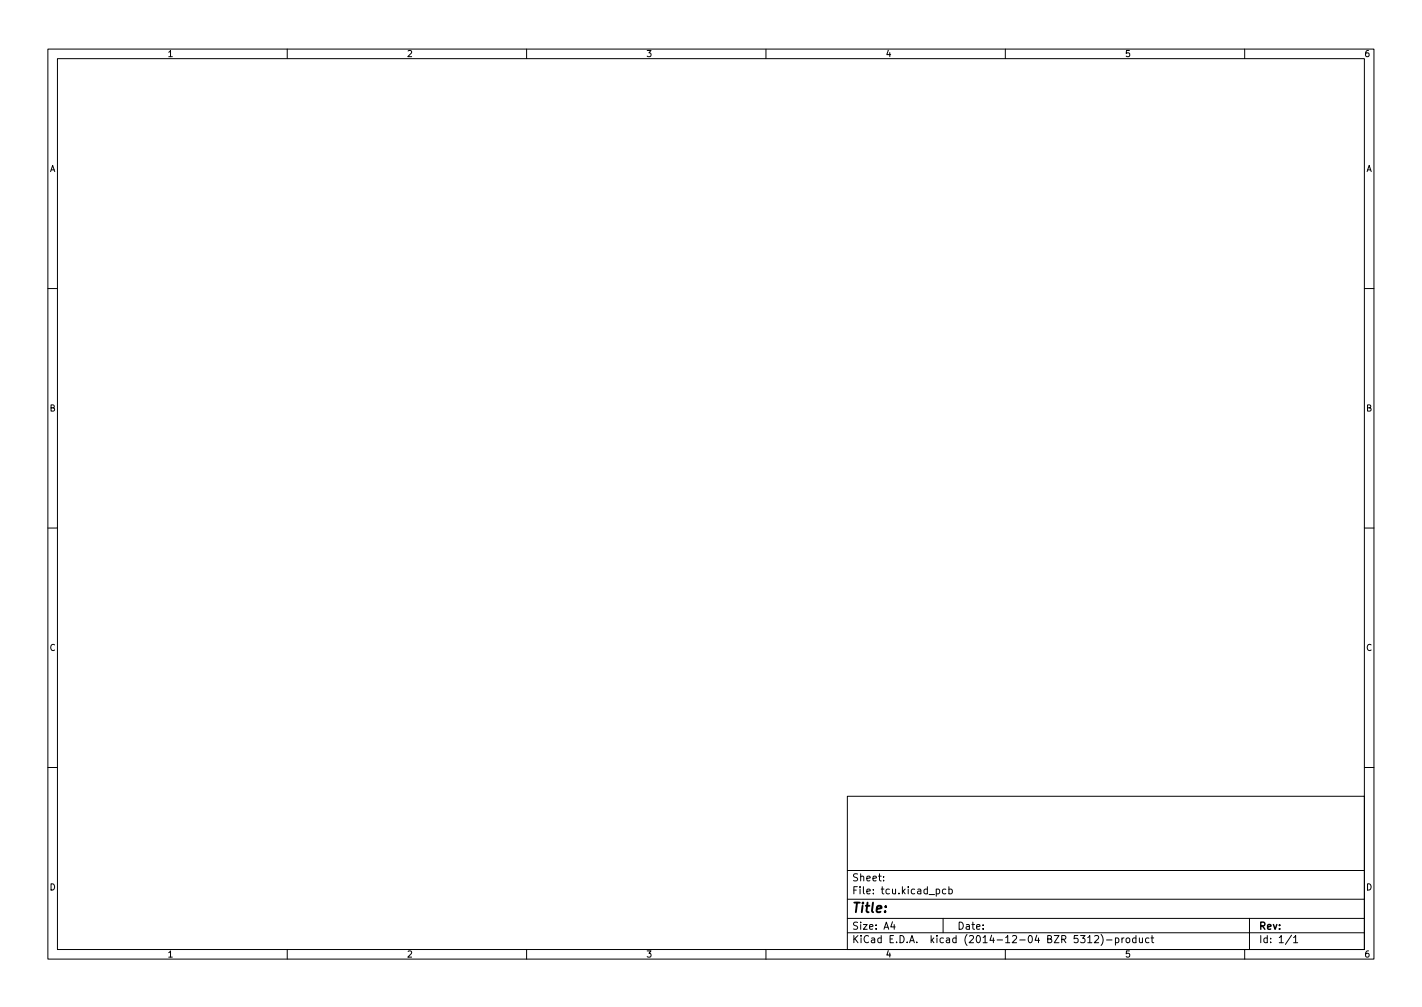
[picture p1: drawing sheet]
<svg xmlns="http://www.w3.org/2000/svg" width="297mm" height="210mm" viewBox="0 0 297 210" stroke-linecap="round" stroke-linejoin="round" font-family="sans-serif">
<defs><g id="words">
<text font-size="2.8" x="178" y="190.6">Title:</text>
<g font-size="2.1">
<text x="178" y="184">Sheet:</text>
<text x="178" y="186.7">File: tcu.kicad_pcb</text>
<text x="178" y="196.9">KiCad E.D.A. kicad (2014-12-04 BZR 5312)-product</text>
<text x="178" y="194.1">Size: A4</text>
<text x="200" y="194.1">Date:</text>
<text x="263" y="194.1">Rev:</text>
<text x="263" y="196.9">Id: 1/1</text>
</g>
<g font-size="1.8">
<text x="35" y="11.9">1</text>
<text x="85" y="11.9">2</text>
<text x="135" y="11.9">3</text>
<text x="185" y="11.9">4</text>
<text x="235" y="11.9">5</text>
<text x="285" y="11.9">6</text>
<text x="10.3" y="35.9">A</text>
<text x="285.3" y="35.9">A</text>
<text x="10.3" y="85.9">B</text>
<text x="285.3" y="85.9">B</text>
<text x="10.3" y="135.9">C</text>
<text x="285.3" y="135.9">C</text>
<text x="10.3" y="185.9">D</text>
<text x="285.3" y="185.9">D</text>
<text x="35" y="199.9">1</text>
<text x="85" y="199.9">2</text>
<text x="135" y="199.9">3</text>
<text x="185" y="199.9">4</text>
<text x="235" y="199.9">5</text>
<text x="285" y="199.9">6</text>
</g>
</g></defs>
<g fill="none" stroke="#000" stroke-width=".21">
<path d="M10 10.2h277v190.1h-277zM12 12.2h273v186.1h-273zM60 10.2v2M110 10.2v2M160 10.2v2M210 10.2v2M260 10.2v2M10 60.2h2M285 60.2h2M10 110.2h2M285 110.2h2M10 160.2h2"/>
<path d="M177 166.3h108v32h-108zM285 160.2h2M60 198.3v2M110 198.3v2M160 198.3v2M177 194.8h108M177 191.8h108M177 187.8h108M177 181.8h108M184.6 183.8v.1M184.6 183v.1M186.4 192.5l-.3 1h.9"/>
<path d="M186.8 193v1M195.6 185.7l.4-.1 .3 .3-.2 .7h-.5M197 191.8v3M197.6 185.7l-.5-.1-.2 .3 .1 .7h.6M198.2 185.7l.4-.1 .3 .3-.1 .7h-.6M198.2 185.1v1.5M210 198.3v2M227.2 195.8l.4-.5v1.5M227.2 196.8h.9M228.6 195.5l.6-.2 .3 .5-.9 1h.9M230 195.1a1.72 1.72 0 0 1 0 2.3M231.1 196.3h1.2"/>
<path d="M233 195.9l.4-.1 .3 .3-.1 .7h-.6M233 195.8v1.5M234.4 195.8v1M234.8 195.8l-.4 .3M235.3 196l.2-.2 .4 .2 .1 .5-.1 .3h-.4l-.2-.1zM237.3 195.9l-.4-.1-.3 .3 .1 .7h.6M237.3 195.3v1.5M238 195.8l.1 1h.3l.2-.1M238.6 195.8v1M240 195.9l-.4-.1-.3 .3 .1 .7h.6M240.4 195.8h.6M240.6 195.3v1.3l.4 .2"/>
<path d="M260 198.3v2M261 191.8v6.5M269.8 195.3l-1.3 1.9M270.2 195.8l.4-.5v1.5M270.2 196.8h.9"/>
</g>
<use href="#words"/>
</svg>
